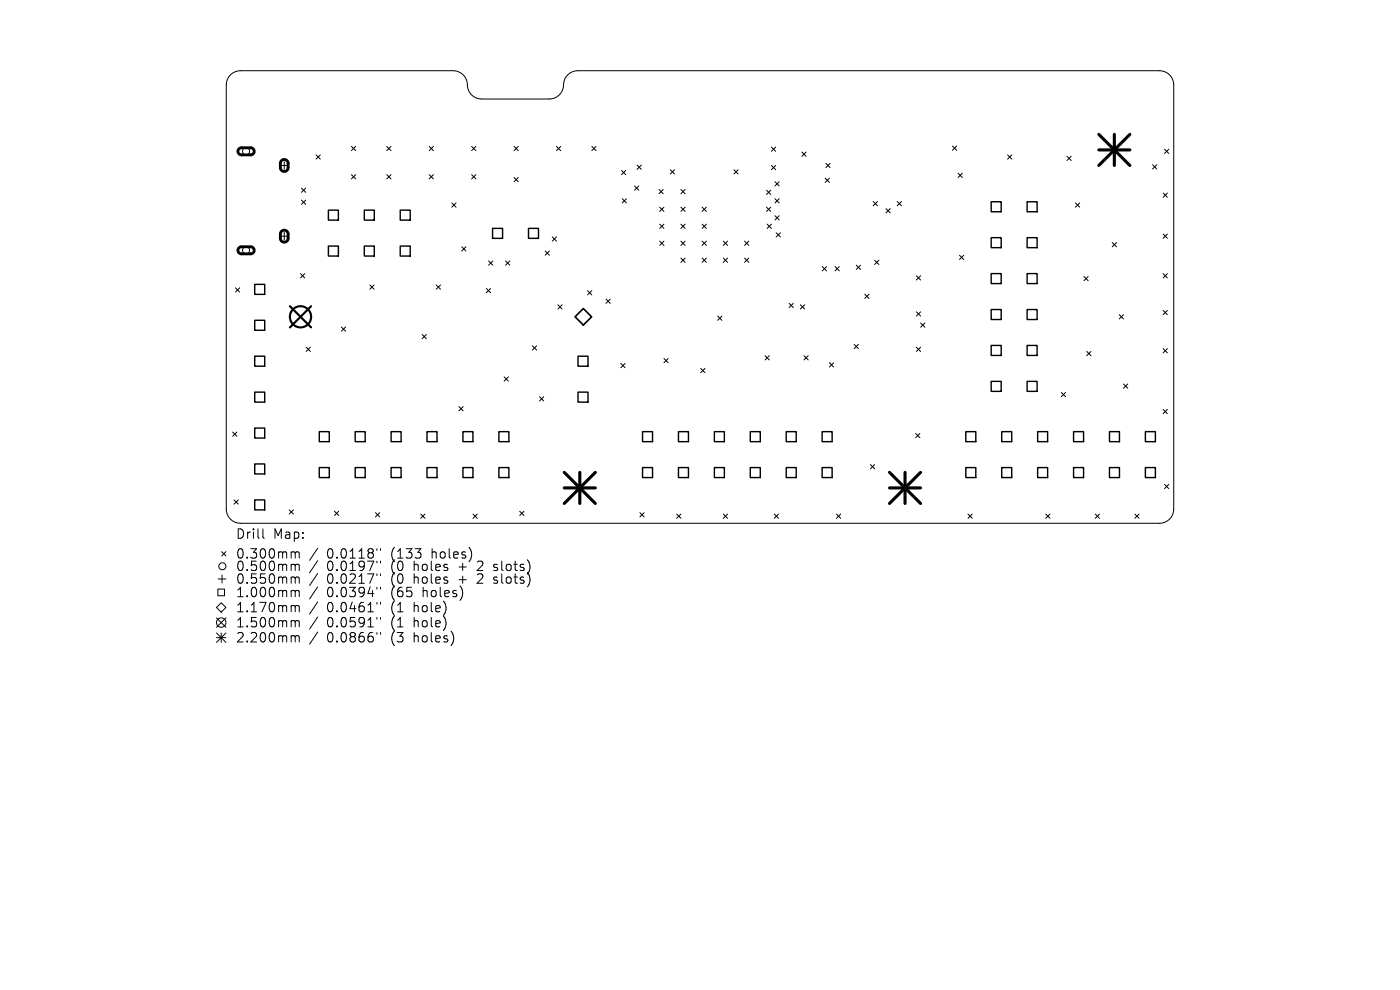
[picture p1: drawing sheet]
<svg xmlns="http://www.w3.org/2000/svg" width="297mm" height="210mm" viewBox="0 0 297 210" stroke-linecap="round" stroke-linejoin="round" font-family="sans-serif">
<defs><g id="words">
<g font-size="2.8">
<text x="49.9" y="114.5">Drill</text>
<text x="49.9" y="118.7">0.300mm</text>
<text x="57.8" y="114.5">Map:</text>
<text x="69.2" y="118.7">0.0118&quot;</text>
<text x="82.8" y="118.7">(133</text>
<text x="91.5" y="118.7">holes)</text>
<text x="49.9" y="121.4">0.500mm</text>
<text x="49.9" y="124.1">0.550mm</text>
<text x="69.2" y="121.4">0.0197&quot;</text>
<text x="69.2" y="124.1">0.0217&quot;</text>
<text x="82.8" y="121.4">(0</text>
<text x="82.8" y="124.1">(0</text>
<text x="87.7" y="121.4">holes</text>
<text x="87.7" y="124.1">holes</text>
<text x="97.3" y="121.4">+</text>
<text x="97.3" y="124.1">+</text>
<text x="101.4" y="121.4">2</text>
<text x="101.4" y="124.1">2</text>
<text x="104.9" y="121.4">slots)</text>
<text x="104.9" y="124.1">slots)</text>
<text x="49.9" y="126.9">1.000mm</text>
<text x="49.9" y="130.1">1.170mm</text>
<text x="69.2" y="126.9">0.0394&quot;</text>
<text x="69.2" y="130.1">0.0461&quot;</text>
<text x="82.8" y="126.9">(65</text>
<text x="82.8" y="130.1">(1</text>
<text x="87.7" y="130.1">hole)</text>
<text x="89.6" y="126.9">holes)</text>
<text x="49.9" y="133.3">1.500mm</text>
<text x="49.9" y="136.5">2.200mm</text>
<text x="69.2" y="133.3">0.0591&quot;</text>
<text x="69.2" y="136.5">0.0866&quot;</text>
<text x="82.8" y="133.3">(1</text>
<text x="82.8" y="136.5">(3</text>
<text x="87.7" y="133.3">hole)</text>
<text x="87.7" y="136.5">holes)</text>
</g>
</g></defs>
<g fill="none" stroke="#000" stroke-width=".21">
<path d="M48.9 15.8a3 3 0 0 1 2.1-.8h45.2a3.1 3.1 0 0 1 3 3.5 3 3 0 0 0 3 2.5h14.4a3.2 3.2 0 0 0 3-3.6 3 3 0 0 1 3-2.4h123.4a3 3 0 0 1 3 3v90a3 3 0 0 1-3 3h-195a3 3 0 0 1-3-3v-90a3 3 0 0 1 .9-2.2zM59.5 35.1h1.6M60.3 34.3v1.6M64 39.9l.9 .9M64.9 39.9l-.9 .9M67.1 32.9l.9 .9M68 32.9l-.9 .9M74.6 31.1l.9 .9M74.6 37.1l.9 .9M75.5 31.1l-.9 .9M75.5 37.1l-.9 .9M82.1 31.1l.9 .9"/>
<path d="M82.1 37.1l.9 .9M83 31.1l-.9 .9M83 37.1l-.9 .9M91.1 31.1l.9 .9M91.1 37.1l.9 .9M92 31.1l-.9 .9M92 37.1l-.9 .9M100.1 31.1l.9 .9M100.1 37.1l.9 .9M101 31.1l-.9 .9M101 37.1l-.9 .9M109.1 31.1l.9 .9"/>
<path d="M109.1 37.7l.9 .9M110 31.1l-.9 .9M110 37.7l-.9 .9M118.1 31.1l.9 .9M119 31.1l-.9 .9M125.6 31.1l.9 .9M126.5 31.1l-.9 .9M131.9 36.2l.9 .9M132.8 36.2l-.9 .9M134.6 39.5l.9 .9M135.2 35l.9 .9M135.5 39.5l-.9 .9"/>
<path d="M136.1 35l-.9 .9M142.2 36l.9 .9M143.1 36l-.9 .9M155.7 36l.9 .9M156.6 36l-.9 .9M163.7 31.2l.9 .9M163.7 35.1l.9 .9M164.4 38.6l.9 .9M164.6 31.2l-.9 .9M164.6 35.1l-.9 .9M165.3 38.6l-.9 .9M170.1 32.3l.9 .9"/>
<path d="M171 32.3l-.9 .9M175.1 37.8l.9 .9M175.2 34.7l.9 .9M176 37.8l-.9 .9M176.1 34.7l-.9 .9M202.1 31l.9 .9M203 31l-.9 .9M203.3 36.8l.9 .9M204.2 36.8l-.9 .9M213.8 32.9l.9 .9M214.7 32.9l-.9 .9M226.4 33.2l.9 .9"/>
<path d="M227.3 33.2l-.9 .9M244.5 35l.9 .9M245.4 35l-.9 .9M247.1 31.7l.9 .9M248 31.7l-.9 .9M59.5 50.1h1.6M60.3 49.3v1.6M63.8 58.1l.9 .9M64 42.5l.9 .9M64.7 58.1l-.9 .9M64.9 42.5l-.9 .9M95.9 43.1l.9 .9"/>
<path d="M96.8 43.1l-.9 .9M98 52.4l.9 .9M98.9 52.4l-.9 .9M103.7 55.4l.9 .9M104.6 55.4l-.9 .9M107.3 55.4l.9 .9M108.2 55.4l-.9 .9M115.7 53.3l.9 .9M116.6 53.3l-.9 .9M117.2 50.3l.9 .9M118.1 50.3l-.9 .9M132 42.2l.9 .9"/>
<path d="M132.9 42.2l-.9 .9M139.8 40.2l.9 .9M140 44l.9 .9M140 47.6l.9 .9M140 51.2l.9 .9M140.7 40.2l-.9 .9M140.9 44l-.9 .9M140.9 47.6l-.9 .9M140.9 51.2l-.9 .9M144.5 40.2l.9 .9M144.5 44l.9 .9M144.5 47.6l.9 .9"/>
<path d="M144.5 51.2l.9 .9M144.5 54.8l.9 .9M145.4 44l-.9 .9M145.4 47.6l-.9 .9M145.4 40.2l-.9 .9M145.4 51.2l-.9 .9M145.4 54.8l-.9 .9M149 44l.9 .9M149 47.6l.9 .9M149 51.2l.9 .9M149 54.8l.9 .9M149.9 44l-.9 .9"/>
<path d="M149.9 47.6l-.9 .9M149.9 51.2l-.9 .9M149.9 54.8l-.9 .9M153.5 51.2l.9 .9M153.5 54.8l.9 .9M154.4 51.2l-.9 .9M154.4 54.8l-.9 .9M158 51.2l.9 .9M158 54.8l.9 .9M158.9 51.2l-.9 .9M158.9 54.8l-.9 .9M162.6 44l.9 .9"/>
<path d="M162.6 40.4l.9 .9M162.8 47.6l.9 .9M163.5 44l-.9 .9M163.5 40.4l-.9 .9M163.7 47.6l-.9 .9M164.4 45.8l.9 .9M164.4 42.2l.9 .9M164.7 49.4l.9 .9M165.3 42.2l-.9 .9M165.3 45.8l-.9 .9M165.6 49.4l-.9 .9M174.5 56.6l.9 .9"/>
<path d="M175.4 56.6l-.9 .9M177.2 56.6l.9 .9M178.1 56.6l-.9 .9M181.7 56.3l.9 .9M182.6 56.3l-.9 .9M185.3 42.8l.9 .9M185.6 55.2l.9 .9M186.2 42.8l-.9 .9M186.5 55.2l-.9 .9M188 44.3l.9 .9M188.9 44.3l-.9 .9M190.4 42.8l.9 .9"/>
<path d="M191.3 42.8l-.9 .9M194.4 58.5l.9 .9M195.3 58.5l-.9 .9M203.6 54.2l.9 .9M204.5 54.2l-.9 .9M228.2 43.1l.9 .9M229.1 43.1l-.9 .9M230 58.7l.9 .9M230.9 58.7l-.9 .9M236 51.5l.9 .9M236.9 51.5l-.9 .9M246.8 41l.9 .9"/>
<path d="M246.8 49.7l.9 .9M246.8 58.1l.9 .9M247.7 41l-.9 .9M247.7 49.7l-.9 .9M247.7 58.1l-.9 .9M50 61.1l.9 .9M50.9 61.1l-.9 .9M65 73.7l.9 .9M65.9 73.7l-.9 .9M72.4 69.4l.9 .9M73.3 69.4l-.9 .9M78.5 60.5l.9 .9"/>
<path d="M79.4 60.5l-.9 .9M89.6 71l.9 .9M90.5 71l-.9 .9M92.6 60.5l.9 .9M93.5 60.5l-.9 .9M103.2 61.2l.9 .9M104.1 61.2l-.9 .9M107 80l.9 .9M107.9 80l-.9 .9M113 73.4l.9 .9M113.9 73.4l-.9 .9M118.4 64.7l.9 .9"/>
<path d="M119.3 64.7l-.9 .9M124.7 61.7l.9 .9M125.6 61.7l-.9 .9M128.6 63.5l.9 .9M129.5 63.5l-.9 .9M131.7 77.1l.9 .9M132.6 77.1l-.9 .9M140.9 76.1l.9 .9M141.8 76.1l-.9 .9M148.7 78.2l.9 .9M149.6 78.2l-.9 .9M152.3 67.1l.9 .9"/>
<path d="M153.2 67.1l-.9 .9M162.3 75.5l.9 .9M163.2 75.5l-.9 .9M167.4 64.4l.9 .9M168.3 64.4l-.9 .9M169.8 64.7l.9 .9M170.6 75.5l.9 .9M170.7 64.7l-.9 .9M171.5 75.5l-.9 .9M176 77l.9 .9M176.9 77l-.9 .9M181.2 73.1l.9 .9"/>
<path d="M182.1 73.1l-.9 .9M183.5 62.4l.9 .9M184.4 62.4l-.9 .9M194.4 66.2l.9 .9M194.4 73.7l.9 .9M195.3 66.2l-.9 .9M195.3 73.7l-.9 .9M195.3 68.5l.9 .9M196.2 68.5l-.9 .9M230.6 74.6l.9 .9M231.5 74.6l-.9 .9M237.5 66.8l.9 .9"/>
<path d="M238.4 66.8l-.9 .9M246.8 65.9l.9 .9M246.8 74l.9 .9M247.7 65.9l-.9 .9M247.7 74l-.9 .9M49.4 91.7l.9 .9M50.3 91.7l-.9 .9M97.4 86.3l.9 .9M98.3 86.3l-.9 .9M114.5 84.2l.9 .9M115.4 84.2l-.9 .9M184.7 98.6l.9 .9"/>
<path d="M185.6 98.6l-.9 .9M194.3 92l.9 .9M195.2 92l-.9 .9M225.2 83.3l.9 .9M226.1 83.3l-.9 .9M238.4 81.5l.9 .9M239.3 81.5l-.9 .9M246.8 86.9l.9 .9M247.7 86.9l-.9 .9M47 117l.9 .9M47.9 117l-.9 .9M49.7 106.1l.9 .9"/>
<path d="M50.6 106.1l-.9 .9M55.8 112.2v1.7l.3 .3M61.4 108.2l.9 .9M62.1 117.1l.4 .1 .1 .1M62.1 119.7h.2l.3 .3M62.3 108.2l-.9 .9M62.6 117.3l.3-.2 .5 .1 .1 1.2M62.6 117.3v1.1M62.6 120v1M62.6 120l.3-.3 .5 .1 .1 1.2M67.4 116.3l-1.7 2.6M67.4 118.9l-1.7 2.6"/>
<path d="M71 108.5l.9 .9M71.9 108.5l-.9 .9M79.7 108.8l.9 .9M80 116.4v.4M80 119v.4M80.6 108.8l-.9 .9M80.7 116.4v.4M80.7 119v.4M88.1 116.4h1.2l-.7 .8M89.2 117.3v.9M89.3 109.1l.9 .9M90.2 109.1l-.9 .9"/>
<path d="M99.8 116.5l.3 .9-.3 1.4M100.4 109.1l.9 .9M101.3 109.1l-.9 .9M110.3 108.5l.9 .9M111.2 108.5l-.9 .9M112.3 119.6v1.3M135.8 108.8l.9 .9M136.7 108.8l-.9 .9M143.6 109.1l.9 .9M144.5 109.1l-.9 .9M153.5 109.1l.9 .9M154.4 109.1l-.9 .9"/>
<path d="M164.3 109.1l.9 .9M165.2 109.1l-.9 .9M177.5 109.1l.9 .9M178.4 109.1l-.9 .9M205.4 109.1l.9 .9M206.3 109.1l-.9 .9M221.9 109.1l.9 .9M222.8 109.1l-.9 .9M232.4 109.1l.9 .9M233.3 109.1l-.9 .9M240.8 109.1l.9 .9M241.7 109.1l-.9 .9"/>
<path d="M247.1 102.8l.9 .9M248 102.8l-.9 .9M45.9 128.9l1-1 1 1-1 1zM45.9 131.1l2 2M45.9 134.3l2 2M45.9 135.3h2M46.2 125h1.4v1.4h-1.4zM46.3 122.8h1.6M46.9 134.3v2M47.1 122v1.6M47.9 131.1l-2 2M47.9 134.3l-2 2"/>
<path d="M62.1 122.4l.4 .1 .1 .2M62.1 125.2l.4 .1 .1 .2M62.1 128.4l.4 .1 .1 .2M62.1 131.6l.4 .1 .1 .2M62.1 134.8l.4 .1 .1 .2M62.6 122.7v1M62.6 125.5v1.1M62.6 128.7v1.1M62.6 131.9v1.1M62.6 135.1v1.1M62.6 122.7l.3-.3 .5 .1 .1 1.2M62.6 125.5l.3-.3 .5 .1 .1 1.3"/>
<path d="M62.6 128.7l.3-.3 .5 .1 .1 1.3M62.6 131.9l.3-.3 .5 .1 .1 1.3M62.6 135.1l.3-.3 .5 .1 .1 1.3M67.4 121.6l-1.7 2.6M67.4 124.5l-1.7 2.6M67.4 127.7l-1.7 2.6M67.4 130.9l-1.7 2.6M67.4 134.1l-1.7 2.6M80 121.7v.4M80 124.6v.4M80 127.8v.4M80 131v.4"/>
<path d="M80 134.2v.4M80.7 121.7v.4M80.7 124.6v.4M80.7 127.8v.4M80.7 131v.4M80.7 134.2v.4M96 134.3l.2 .9-.2 1.4M98 124.9l.2 1.1-.3 1M112.3 122.3v1.3"/>
<circle cx="52.2" cy="32.1" r=".75"/>
<circle cx="52.2" cy="53.1" r=".75"/>
<circle cx="46.9" cy="132.1" r="1"/>
<circle cx="47.2" cy="120.1" r=".75"/>
</g>
<path d="M50.7 31.6l.5-.2h2a.75 .75 0 0 1 .7 .7 .75 .75 0 0 1-.7 .8h-2a.75 .75 0 0 1-.7-.5 .75 .75 0 0 1 .2-.8zM59.7 34.1a.83 .83 0 0 1 .9-.2 .83 .83 0 0 1 .5 .8v.9a.82 .82 0 0 1-.8 .8 .82 .82 0 0 1-.8-.8v-1.1zM50.7 52.6l.5-.2h2a.75 .75 0 0 1 .7 .7 .75 .75 0 0 1-.7 .8h-2a.75 .75 0 0 1-.7-.5 .75 .75 0 0 1 .2-.8zM59.7 49.1a.83 .83 0 0 1 .9-.2 .83 .83 0 0 1 .5 .8v.9a.82 .82 0 0 1-.8 .8 .82 .82 0 0 1-.8-.8v-1.1z" fill="none" stroke="#000" stroke-width=".6"/>
<g fill="none" stroke="#000" stroke-width=".3">
<path d="M69.7 44.6h2.1v2.1h-2.1zM69.7 52.2h2.1v2.1h-2.1zM77.3 44.6h2.1v2.1h-2.1zM77.3 52.2h2.1v2.1h-2.1zM84.9 44.6h2.1v2.1h-2.1zM84.9 52.2h2.1v2.1h-2.1zM104.5 48.4h2.1v2.2h-2.1zM112.1 48.4h2.1v2.2h-2.1zM210.3 42.8h2.1v2.1h-2.1zM210.3 50.4h2.1v2.1h-2.1zM210.3 58h2.1v2.2h-2.1zM217.9 42.8h2.1v2.1h-2.1z"/>
<path d="M217.9 50.4h2.1v2.1h-2.1zM217.9 58h2.1v2.2h-2.1zM54 60.3h2.2v2.1h-2.2zM54 67.9h2.2v2.2h-2.2zM54 75.6h2.2v2.1h-2.2zM122.6 75.6h2.1v2.1h-2.1zM210.3 65.7h2.1v2.1h-2.1zM210.3 73.3h2.1v2.1h-2.1zM217.9 65.7h2.1v2.1h-2.1zM217.9 73.3h2.1v2.1h-2.1zM54 83.2h2.2v2.1h-2.2zM54 90.8h2.2v2.1h-2.2z"/>
<path d="M54 98.4h2.2v2.1h-2.2zM67.7 91.6h2.2v2.1h-2.2zM67.7 99.2h2.2v2.1h-2.2zM75.4 91.6h2.1v2.1h-2.1zM75.4 99.2h2.1v2.1h-2.1zM83 91.6h2.1v2.1h-2.1zM83 99.2h2.1v2.1h-2.1zM90.6 91.6h2.1v2.1h-2.1zM90.6 99.2h2.1v2.1h-2.1zM98.2 91.6h2.1v2.1h-2.1zM98.2 99.2h2.1v2.1h-2.1zM105.8 91.6h2.2v2.1h-2.2z"/>
<path d="M105.8 99.2h2.2v2.1h-2.2zM122.6 83.2h2.1v2.1h-2.1zM136.3 91.6h2.1v2.1h-2.1zM136.3 99.2h2.1v2.1h-2.1zM143.9 91.6h2.2v2.1h-2.2zM143.9 99.2h2.2v2.1h-2.2zM151.6 91.6h2.1v2.1h-2.1zM151.6 99.2h2.1v2.1h-2.1zM159.2 91.6h2.1v2.1h-2.1zM159.2 99.2h2.1v2.1h-2.1zM166.8 91.6h2.1v2.1h-2.1zM166.8 99.2h2.1v2.1h-2.1z"/>
<path d="M174.4 91.6h2.1v2.1h-2.1zM174.4 99.2h2.1v2.1h-2.1zM204.9 91.6h2.1v2.1h-2.1zM204.9 99.2h2.1v2.1h-2.1zM210.3 80.9h2.1v2.1h-2.1zM212.5 91.6h2.1v2.1h-2.1zM212.5 99.2h2.1v2.1h-2.1zM217.9 80.9h2.1v2.1h-2.1zM220.1 91.6h2.2v2.1h-2.2zM220.1 99.2h2.2v2.1h-2.2zM227.8 91.6h2.1v2.1h-2.1zM227.8 99.2h2.1v2.1h-2.1z"/>
<path d="M235.4 91.6h2.1v2.1h-2.1zM235.4 99.2h2.1v2.1h-2.1zM243 91.6h2.1v2.1h-2.1zM243 99.2h2.1v2.1h-2.1zM54 106h2.2v2.2h-2.2z"/>
</g>
<path d="M122 67.2l1.8-1.8 1.7 1.8-1.7 1.8z" fill="none" stroke="#000" stroke-width=".35"/>
<g fill="none" stroke="#000" stroke-width=".45">
<path d="M61.5 65l4.5 4.5M66 65l-4.5 4.5"/>
<circle cx="63.8" cy="67.2" r="2.25"/>
</g>
<path d="M233.1 28.5l6.6 6.6M233.1 31.8h6.6M236.4 28.5v6.6M239.7 28.5l-6.6 6.6M119.7 100.2l6.6 6.6M119.7 103.5h6.6M123 100.2v6.6M126.3 100.2l-6.6 6.6M188.7 103.5h6.6M188.7 100.2l6.6 6.6M192 100.2v6.6M195.3 100.2l-6.6 6.6" fill="none" stroke="#000" stroke-width=".66"/>
<use href="#words"/>
</svg>
